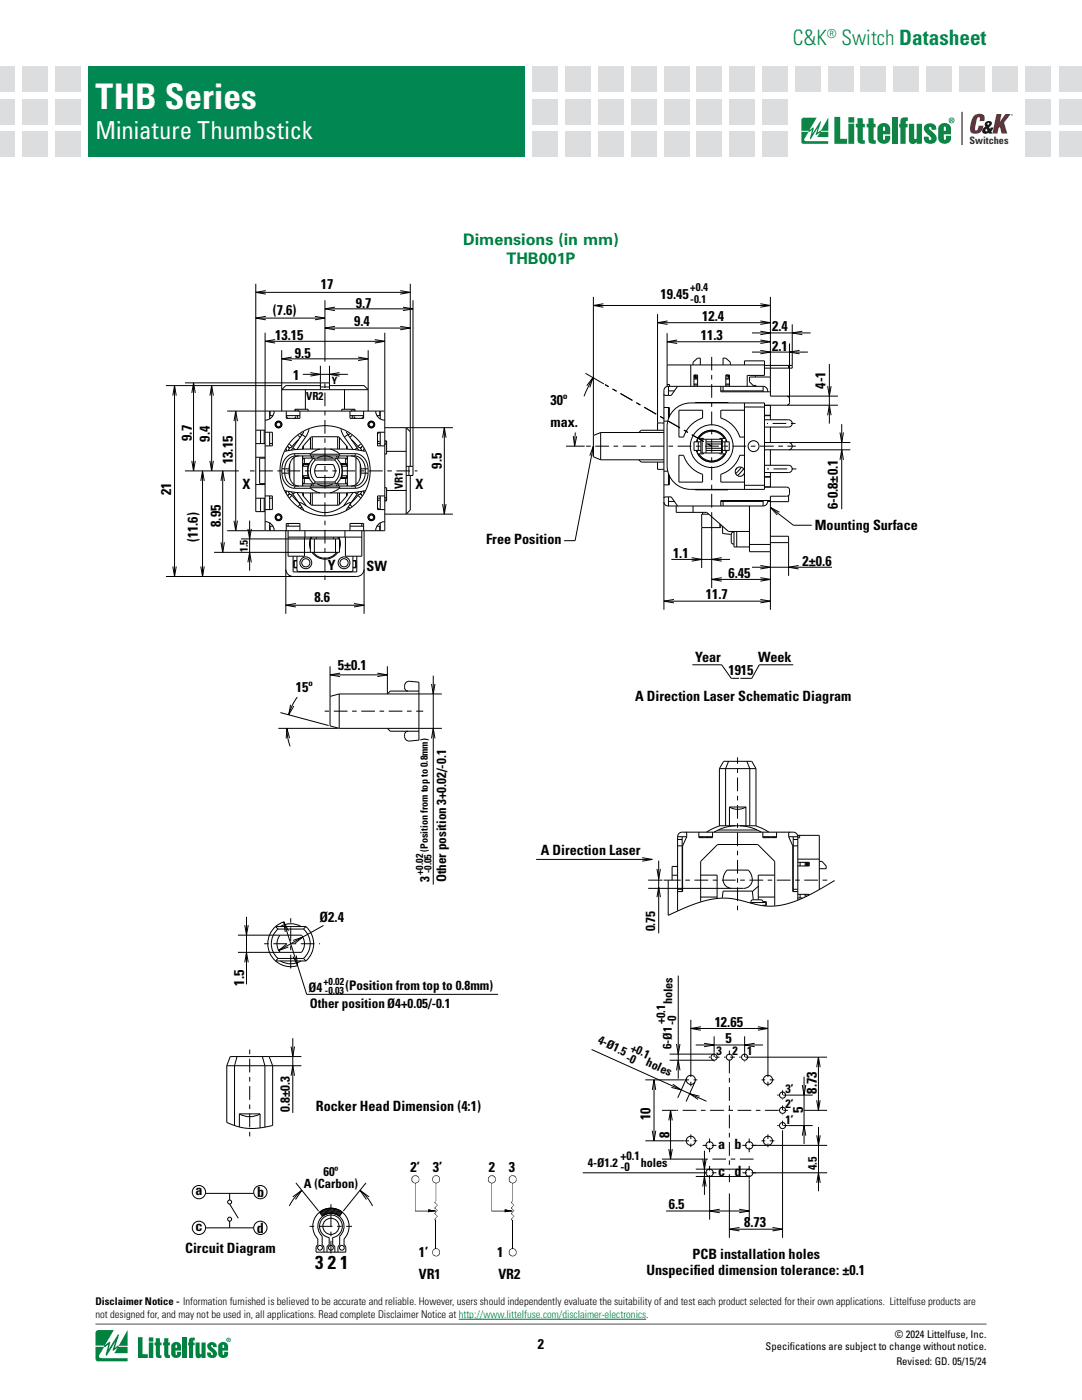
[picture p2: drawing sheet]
<svg xmlns="http://www.w3.org/2000/svg" width="216mm" height="279mm" viewBox="0 0 216 279" stroke-linecap="round" stroke-linejoin="round" font-family="sans-serif">
<defs><g id="words">
<text font-size="7.1" fill="#fff" x="19" y="21.8">THB Series</text>
<text font-size="4.9" fill="#fff" x="19" y="27.8">Miniature Thumbstick</text>
<text font-size="4.2" fill="#008752" x="158.2" y="8.9">C&amp;K Switch Datasheet</text>
<text font-size="3.7" x="62.9" y="253.3">3 2 1</text>
<g font-size="3.2" fill="#007e3a">
<text x="92.4" y="48.9">Dimensions (in mm)</text>
<text x="101.1" y="52.7">THB001P</text>
</g>
<g font-size="2.8">
<text x="64" y="57.6">17</text>
<text x="131.8" y="59.6">19.45</text>
<text x="54.5" y="62.8">(7.6)</text>
<text x="70.6" y="65.1">9.4</text>
<text x="71" y="61.5">9.7</text>
<text x="140.1" y="64.1">12.4</text>
<text x="54.9" y="67.8">13.15</text>
<text x="58.8" y="71.4">9.5</text>
<text x="139.8" y="67.9">11.3</text>
<text x="154.1" y="70">2.1</text>
<text x="154.1" y="66.1">2.4</text>
<text x="58.5" y="75.9">1</text>
<text x="164.7" y="77.6" transform="rotate(-90 164.7 77.6)">4-1</text>
<text x="109.8" y="80.9">30º</text>
<text x="38.3" y="88" transform="rotate(-90 38.3 88)">9.7</text>
<text x="41.9" y="88.1" transform="rotate(-90 41.9 88.1)">9.4</text>
<text x="109.8" y="85.2">max.</text>
<text x="46.5" y="92.6" transform="rotate(-90 46.5 92.6)">13.15</text>
<text x="88.2" y="93.6" transform="rotate(-90 88.2 93.6)">9.5</text>
<text x="34.1" y="98.9" transform="rotate(-90 34.1 98.9)">21</text>
<text x="48.4" y="97.5">X</text>
<text x="82.9" y="97.6">X</text>
<text x="167.2" y="101.6" transform="rotate(-90 167.2 101.6)">6-0.8±0.1</text>
<text x="44.1" y="105.1" transform="rotate(-90 44.1 105.1)">8.95</text>
<text x="162.6" y="105.8">Mounting Surface</text>
<text x="39.5" y="108.2" transform="rotate(-90 39.5 108.2)">(11.6)</text>
<text x="65.4" y="113.8">Y</text>
<text x="97" y="108.6">Free Position</text>
<text x="134.3" y="111.3">1.1</text>
<text x="160.1" y="112.9">2±0.6</text>
<text x="73.2" y="114.1">SW</text>
<text x="140.8" y="119.6">11.7</text>
<text x="145.4" y="115.3">6.45</text>
<text x="62.7" y="120.2">8.6</text>
<text x="67.4" y="133.8">5±0.1</text>
<text x="138.7" y="132.2">Year</text>
<text x="145.3" y="134.7">1915</text>
<text x="151.3" y="132.2">Week</text>
<text x="59" y="138.1">15º</text>
<text x="126.7" y="140">A Direction Laser Schematic Diagram</text>
<text x="107.9" y="170.6">A Direction Laser</text>
<text x="63.8" y="184">Ø2.4</text>
<text x="48.7" y="196.7" transform="rotate(-90 48.7 196.7)">1.5</text>
<text x="142.6" y="204.9">12.65</text>
<text x="144.8" y="208.2">5</text>
<text x="63" y="221.7">Rocker Head Dimension (4:1)</text>
<text x="163" y="218.3" transform="rotate(-90 163 218.3)">8.73</text>
<text x="129.8" y="223.6" transform="rotate(-90 129.8 223.6)">10</text>
<text x="133.6" y="227.1" transform="rotate(-90 133.6 227.1)">8</text>
<text x="160.3" y="222.2" transform="rotate(-90 160.3 222.2)">5</text>
<text x="81.9" y="233.8">2’</text>
<text x="86.4" y="233.8">3’</text>
<text x="97.5" y="233.8">2</text>
<text x="101.5" y="233.8">3</text>
<text x="143.3" y="229.3">a</text>
<text x="146.5" y="229.3">b</text>
<text x="39" y="238.6">a</text>
<text x="51.3" y="239">b</text>
<text x="143.3" y="234.8">c d</text>
<text x="39" y="245.8">c</text>
<text x="51.2" y="246">d</text>
<text x="133.4" y="241.2">6.5</text>
<text x="148.5" y="245">8.73</text>
<text x="37" y="250">Circuit Diagram</text>
<text x="83.6" y="250.9">1’</text>
<text x="99.2" y="250.9">1</text>
<text x="138.2" y="251.2">PCB installation holes</text>
<text x="83.6" y="255.3">VR1</text>
<text x="99.4" y="255.3">VR2</text>
<text x="129" y="254.4">Unspecif</text>
<text x="138.4" y="254.4">ied dimension tolerance: ±0.1</text>
<text x="107.3" y="269.2">2</text>
</g>
<g font-size="2.6">
<text x="85.7" y="176.1" transform="rotate(-90 85.7 176.1)">3</text>
<text x="89" y="176.1" transform="rotate(-90 89 176.1)">Other position3+0.02/-0.1</text>
<text x="130.8" y="185.9" transform="rotate(-90 130.8 185.9)">0.75</text>
<text x="61.6" y="197.9">Ø4</text>
<text x="68.9" y="197.5">(Position from top to 0.8mm)</text>
<text x="61.8" y="201.2">Other positionØ4+0.05/-0.1</text>
<text x="57.8" y="221.9" transform="rotate(-90 57.8 221.9)">0.8±0.3</text>
</g>
<text font-size="2.5" fill="#008752" x="165" y="7.5">®</text>
<g font-size="2.5">
<text x="60.6" y="237.2">A (Carbon)</text>
<text x="64.5" y="234.6">60º</text>
</g>
<g font-size="2.4">
<text x="134.1" y="200.4" transform="rotate(-89 134.1 200.4)">holes</text>
<text x="119.1" y="208.2" transform="rotate(25 119.1 208.2)">4-Ø1.5</text>
<text x="125.7" y="209.7" transform="rotate(25 125.7 209.7)">+0.1</text>
<text x="132.7" y="204.5" transform="rotate(-89 132.7 204.5)">+0.1</text>
<text x="134" y="209.4" transform="rotate(-89 134 209.4)">6-Ø1</text>
<text x="134.9" y="204.5" transform="rotate(-89 134.9 204.5)">-0</text>
<text x="124.7" y="211.7" transform="rotate(25 124.7 211.7)">-0</text>
<text x="128.7" y="212.6" transform="rotate(25 128.7 212.6)">holes</text>
<text x="143" y="210.6">3</text>
<text x="146.2" y="210.6">2</text>
<text x="149.1" y="210.6">1</text>
<text x="156.8" y="221.1">2’</text>
<text x="156.8" y="218.1">3’</text>
<text x="156.8" y="224.3">1’</text>
<text x="117.3" y="233">4-Ø1.2</text>
<text x="123.8" y="231.6">+0.1</text>
<text x="123.8" y="233.8">-0</text>
<text x="127.9" y="233">holes</text>
<text x="163" y="233.5" transform="rotate(-90 163 233.5)">4.5</text>
</g>
<g font-size="2.2">
<text x="137.7" y="58">+0.4</text>
<text x="137.7" y="60.5">-0.1</text>
<text x="61.1" y="79.8">VR2</text>
<text x="80.4" y="97.6" transform="rotate(-90 80.4 97.6)">VR1</text>
<text x="49.4" y="110.2" transform="rotate(-90 49.4 110.2)">1.5</text>
</g>
<g font-size="2.1">
<text x="19" y="260.5">Disclaimer Notice - Information furnished is believed to be accurate and reliable. However, users should independently evaluate the suitability of and test each product selected for their own applications. Littelfuse products are</text>
<text x="19.1" y="263.1">not designed for, and may not be used in, all applications. Read complete Disclaimer Notice at http://www.littelfuse.com/disclaimer-electronics.</text>
<text x="152.8" y="269.5">Specif</text>
<text x="157.6" y="269.5">ications are subject to change without notice.</text>
<text x="178.6" y="267">© 2024 Littelfuse, Inc.</text>
<text x="178.9" y="272.3">Revised: GD. 05/15/24</text>
</g>
<text font-size="2" fill="#292c2f" x="193.4" y="28.7">Switches</text>
<g font-size="2">
<text x="66.2" y="76.7">Y</text>
<text x="85.4" y="170" transform="rotate(-90 85.4 170)">(Position from top to 0.8mm)</text>
<text x="84.4" y="174.6" transform="rotate(-90 84.4 174.6)">+0.02</text>
<text x="86.1" y="174.3" transform="rotate(-90 86.1 174.3)">-0.05</text>
<text x="64.5" y="196.6">+0.02</text>
<text x="64.8" y="198.3">-0.03</text>
</g>
</g></defs>
<path d="M19 264.2h177.8" fill="none" stroke="#4d4d4f" stroke-width=".2"/>
<g fill="#00823f">
<path d="M19.2 265.6l.4-.2 3.1 .1-1.7 2.9 .8-.6 .2 .1-.3 1.4 1.9-3 .1 .3-.8 2.4 .8-.5 1.8-3.1v3.2h-1.8l-.1 .2h1.9v1.3l-2.7-.1 .7-1-.9 .6-.1-.2 .5-1.6-1.7 2.7h-.1l-.1-.2 .5-1.9-.8 .4-1.1 1.9a1.05 1.05 0 0 0 1.3 .4h4.5v.6h-6l-.3-.2-.1-.3v-2.4h1.6l.1-.2h-1.7v-2.5z"/>
<path d="M27.5 266.9h.9v3.4h1.1v.7h-2z"/>
<path d="M31.1 267.1h.8v.8h.3v.6h-.3v1.7v.2l.3 .1v.5a.81 .81 0 0 1-1.1-.4v-2.1h-.3v-.6h.3z"/>
<path d="M32.8 267.1h.8v.8h.3v.6h-.3v1.7v.2l.3 .1v.5a.81 .81 0 0 1-1.1-.4v-2.1h-.3v-.6h.3z"/>
<path d="M36.4 266.9h.8v4.1h-.8z"/>
<path d="M37.9 267.1l1-.2v.6a.3 .3 0 0 0-.3 .1 .3 .3 0 0 0-.1 .3h.3v.6h-.3v2.5h-.8v-2.5h-.2v-.6h.2z"/>
<path d="M39 267.9h.8v2.2l.2 .2 .2-.1v-2.3h.8v3.1h-.8v-.4a.61 .61 0 0 1-.7 .5 .61 .61 0 0 1-.5-.6z"/>
<path d="M41.5 268.2a.98 .98 0 0 1 1.1-.3 .98 .98 0 0 1 .6 .9l-.7 .1v-.4l-.3-.1-.1 .3 .5 .4a1.06 1.06 0 0 1 .3 1.8 .97 .97 0 0 1-1.1 .1 .97 .97 0 0 1-.4-1.1h.6l.1 .4 .3 .1a.69 .69 0 0 0-.5-.8l-.4-.5a.78 .78 0 0 1 0-.9z"/>
<path d="M29.7 266.9h.9v.8h-.9zM29.7 267.9h.9v3.1h-.9z"/>
<path d="M45.3 267.4a.35 .35 0 0 0 .7 0 .35 .35 0 0 0-.7 0zM45.2 267.4a.45 .45 0 0 1 .9 0 .45 .45 0 0 1-.9 0zM45.5 267.2l.2 .2zM45.4 267.2h.4v.4l-.2-.2-.2 .2z"/>
<path d="M44.4 268.4v.6h.3v-.5zM43.9 268a1.01 1.01 0 0 1 1.6 .6v.9h-1.1l.1 .9h.2v-.6h.8a1.02 1.02 0 0 1-.7 1.2 1.02 1.02 0 0 1-1.3-.8v-1.6z"/>
<path d="M35.1 268.4l-.1 .6h.3v-.5zM34.5 268a1.01 1.01 0 0 1 1.6 .6v.9h-1.1l.1 .9h.2v-.6h.8a1.02 1.02 0 0 1-.7 1.2 1.02 1.02 0 0 1-1.2-.8v-1.6z"/>
</g>
<path d="M17.6 13.2h87.2v18.1h-87.2z" fill="#008752"/>
<g fill="#dcddde">
<path d="M11.1 13.2h5v5h-5z"/>
<path d="M11.1 19.8h5v5h-5z"/>
<path d="M11.1 26.3h5v5h-5z"/>
<path d="M4.5 13.2h5v5h-5z"/>
<path d="M4.5 19.8h5v5h-5z"/>
<path d="M4.5 26.3h5v5h-5z"/>
<path d="M-.1 13.2h3.1v5h-3.1z"/>
<path d="M-.1 19.8h3.1v5h-3.1z"/>
<path d="M-.1 26.3h3.1v5h-3.1z"/>
<path d="M204.5 13.2h5.1v5h-5.1z"/>
<path d="M204.5 19.8h5.1v5h-5.1z"/>
<path d="M204.5 26.3h5.1v5h-5.1z"/>
<path d="M106.3 13.2h5v5h-5z"/>
<path d="M106.3 19.8h5v5h-5z"/>
<path d="M106.3 26.3h5v5h-5z"/>
<path d="M112.9 13.2h5v5h-5z"/>
<path d="M112.9 19.8h5v5h-5z"/>
<path d="M112.9 26.3h5v5h-5z"/>
<path d="M119.4 13.2h5v5h-5z"/>
<path d="M119.4 19.8h5v5h-5z"/>
<path d="M119.4 26.3h5v5h-5z"/>
<path d="M126 13.2h5v5h-5z"/>
<path d="M126 19.8h5v5h-5z"/>
<path d="M126 26.3h5v5h-5z"/>
<path d="M132.5 13.2h5v5h-5z"/>
<path d="M132.5 19.8h5v5h-5z"/>
<path d="M132.5 26.3h5v5h-5z"/>
<path d="M139.1 13.2h5v5h-5z"/>
<path d="M139.1 19.8h5v5h-5z"/>
<path d="M139.1 26.3h5v5h-5z"/>
<path d="M145.6 13.2h5v5h-5z"/>
<path d="M145.6 19.8h5v5h-5z"/>
<path d="M145.6 26.3h5v5h-5z"/>
<path d="M152.1 13.2h5.1v5h-5.1z"/>
<path d="M152.1 19.8h5.1v5h-5.1z"/>
<path d="M152.1 26.3h5.1v5h-5.1z"/>
<path d="M158.7 13.2h5v5h-5z"/>
<path d="M165.2 13.2h5v5h-5z"/>
<path d="M171.8 13.2h5v5h-5z"/>
<path d="M178.3 13.2h5v5h-5z"/>
<path d="M184.9 13.2h5v5h-5z"/>
<path d="M191.4 13.2h5v5h-5z"/>
<path d="M198 13.2h5v5h-5z"/>
<path d="M211.3 13.2h4.6v5h-4.6z"/>
<path d="M211.3 19.8h4.6v5h-4.6z"/>
<path d="M211.3 26.3h4.6v5h-4.6z"/>
</g>
<path d="M160.1 23.6l.3-.1h2.5l-1.4 2.5 .7-.6 .2 .1-.3 1.2 1.6-2.5 .1 .2-.7 2 .7-.3 1.5-2.6v2.6h-1.5l-.1 .2h1.6v1.1l-2.2-.1 .5-.8-.7 .4-.1-.1 .4-1.3-1.4 2.2-.1 .1-.1-.2 .4-1.7-.7 .4-.8 1.6v.2l.5 .1h4.3v.5h-5l-.3-.1-.1-.3v-2h1.4l.1-.2h-1.5v-2.1z" fill="#0f8444"/>
<path d="M192 22.3v6.7" fill="none" stroke="#000" stroke-width=".2"/>
<path d="M194.4 23.1l.2-.2a1.11 1.11 0 0 1 1.3-.2 1.11 1.11 0 0 1 .6 1.2l-.1 .3h-1l.1-.2a.33 .33 0 0 0-.1-.6 .33 .33 0 0 0-.5 .4l-.1 .5a2.02 2.02 0 0 0-.1 1.7l.3-.1 .3-.8h.9a1.54 1.54 0 0 1-.8 1.5 1.54 1.54 0 0 1-1.7-.3 4.3 4.3 0 0 1 .7-3.2z" fill="#ac2939"/>
<path d="M196.7 24.4a.65 .65 0 0 1 1.1 0 .65 .65 0 0 1-.5 1l.2 .3 .2-.3h.5l-.4 .8 .2 .5h-.7v-.2a.72 .72 0 0 1-1.2 0 .72 .72 0 0 1 .3-1.1l.2-.1-.1-.5zM196.7 25.8v.4l.4-.1-.3-.4zM197.1 24.6v.4l.2-.2a.17 .17 0 0 0 0-.3 .17 .17 0 0 0-.2 .1z" fill="#1a161c"/>
<g fill="#ac2939">
<path d="M198.8 22.8h1l-.3 1.5 1.1-1.5h1.1l-1.4 1.7 .7 2.2h-1.2l-.3-1.4-.3 .3-.2 1.1h-1z"/>
<path d="M201.8 22.8l.2 .2h-.2zM201.7 22.9a.2 .2 0 0 1 .4 0 .2 .2 0 0 1-.4 0zM201.8 22.9a.15 .15 0 0 0 .3 0 .15 .15 0 0 0-.3 0z"/>
</g>
<g fill="#0f8444">
<path d="M166.5 23.3h1.2v4.4h1.3v1h-2.5z"/>
<path d="M171.1 23.6h1v1.1h.4v.7h-.4v2.3l.1 .2 .4 .1v.7l-1.1-.1-.4-.5v-2.7h-.3v-.7h.3z"/>
<path d="M173.3 23.6h1v1.1h.4v.7h-.4v2.3l.1 .2 .3 .1v.7l-1-.1-.4-.5v-2.7h-.4v-.7h.4z"/>
<path d="M178 23.4h1v5.3h-1z"/>
<path d="M179.9 23.6l1.3-.2v.7a.39 .39 0 0 0-.4 .2 .39 .39 0 0 0-.1 .4h.4v.7h-.4v3.3h-1v-3.3h-.3v-.7h.3v-.9z"/>
<path d="M181.4 24.7h1v2.8l.2 .2 .3-.1v-2.9h1.1v4h-1.1v-.5a.79 .79 0 0 1-.9 .5 .79 .79 0 0 1-.6-.7z"/>
<path d="M184.6 25a1.26 1.26 0 0 1 1.4-.4 1.26 1.26 0 0 1 .8 1.3h-.9l-.1-.4-.3-.1-.1 .4 .5 .3a1.52 1.52 0 0 1 .7 2.3 1.35 1.35 0 0 1-1.5 .2 1.35 1.35 0 0 1-.8-1.3h1l.1 .6h.4a.72 .72 0 0 0-.5-.9l-.5-.5a1.09 1.09 0 0 1-.2-1.5z"/>
<path d="M169.3 24.7h1.2v4h-1.2zM169.3 23.4h1.2v1.1h-1.2z"/>
<path d="M189.6 23.7l.5 .1v.1l-.1 .2 .1 .2h-.1l-.2-.2v.2h-.2zM189.8 23.8v.2h.2zM189.3 24a.6 .6 0 0 1 1.2 0 .6 .6 0 0 1-1.2 0zM189.4 24a.45 .45 0 0 0 .9 0 .45 .45 0 0 0-.9 0z"/>
<path d="M187.5 25a1.32 1.32 0 0 1 1.3-.4 1.32 1.32 0 0 1 1 1v1.2h-1.5l.1 1.1h.3v-.8h1.1a1.31 1.31 0 0 1-1 1.6 1.31 1.31 0 0 1-1.6-1v-2.1zM188.4 25.3l-.1 .8h.4v-.6l-.2-.2z"/>
<path d="M175.3 25a1.32 1.32 0 0 1 1.4-.4 1.32 1.32 0 0 1 .9 1v1.2h-1.4l.1 1.1h.2l.1-.8h1a1.31 1.31 0 0 1-1 1.6 1.31 1.31 0 0 1-1.5-1v-2.1zM176.2 25.3v.8h.4v-.6l-.2-.2z"/>
</g>
<path d="M72.5 45.7h70.9v7.9h-70.9z" fill="#fff"/>
<g fill="none" stroke="#000" stroke-width=".2">
<path d="M51 56.6v45.5h1.9M51 58.3h30.9M53 58l-2 .3 2 .4M64.8 59.9v12.3M79.9 58l2 .3-2 .4M81.9 56.6v36.5M82.4 59.9v35h-1.4M118.4 59.2v32l1.5 .6M153.7 59.2v19.9h13.5M33.1 77h23.1M34.5 79l.3-2 .4 2M34.8 77v38.1"/>
<path d="M36.9 76.4h28.8M38.3 78.4l.3-2 .4 2M38.6 76.4v17.6M41.9 79l.3-2 .4 2M42.2 77v17M51 63.5h13.8M52.9 66.4v39.5M52.9 68.1h23.9M53 63.1l-2 .4 2 .3M54.9 67.8l-2 .3 2 .4M56.2 69.9v12.1M56.2 71.6h17.3"/>
<path d="M58.2 71.3l-2 .3 2 .4M60.4 74.7h9M60.9 77.8v3.9M61.9 74.4l2 .3-2 .4M62.8 63.1l2 .4-2 .3M63.9 77h-6.9l-.8 .8h17.3l-.9-.8h-6.9M63.9 73v4.8M63.9 77.2h1.8M64.8 65.5h17.1M64.8 61.6h17.6M65.7 73v4.8M66.8 61.3l-2 .3 2 .4"/>
<path d="M66.8 65.1l-2 .4 2 .3M67.7 74.4l-2 .3 2 .4M68.7 77.8v3.9M71.5 71.3l2 .3-2 .4M73.5 69.9v12.1M74.8 67.8l2 .3-2 .4M76.8 66.4v39.5h-31.5M79.9 65.1l2 .4-2 .3M80.4 61.3l2 .3-2 .4M116.8 74.5l3.7 2.1M117.1 77l1.2-1.6-.6 1.9M118.3 75.4l-1.8 3.7"/>
<path d="M118.4 61h35.3M120.4 60.6l-2 .4 2 .3M131.2 62.7v23.2M131.2 64.4h22.5M132.5 78.7l.2 .2h.7M133.1 66.5v10.6M133.1 76.7h.5v.4M133.1 72.8h19.4M133.1 68.2h20.6M133.2 64.1l-2 .3 2 .3M133.4 77.1v1.8M133.4 78h1.2"/>
<path d="M135.1 67.9l-2 .3 2 .3M135.2 77.1l-1.3 1.8h-.5M137.8 72.8v4.3M138.3 72.8v-.5l.9-.8h.5v1.3M138.5 76.8h.7M138.5 75.5h.7M138.5 75.3l.7 .1M138.5 75.1l.7 .1M138.5 77.1v-2.3h.7v2.3M138.5 76.6h.7M138.5 75.6h.7M138.6 74.8v.3"/>
<path d="M138.6 75.3v.2M138.7 75v.1M138.7 75.3v.2M138.7 75h.5M138.8 74.8l-.1 .2M143.8 78h8.5M143.8 77.1v1.1h9.9M144.3 72.8v-1.3h.5l.9 .8v.5M144.3 77.1v.9M144.8 76.8h.8M144.8 75.5h.8M144.8 75l.8 .2"/>
<path d="M144.8 77.1v-2.3h.8v2.3M144.8 76.6h.8M144.8 75.6h.8M144.9 74.8l.7 .2M145.4 74.8v.2M145.4 75.2v.3M148.5 72.8v-.8h4v2.9h-3.4v2.2M150.1 70.3h11.1M150.1 66.4h11.6M150.7 74.9v.3M150.7 76.9v.2M151.7 69.9l2 .4-2 .3"/>
<path d="M151.7 66.1l2 .3-2 .4M151.7 67.9l2 .3-2 .3M151.7 60.6l2 .4-2 .3M151.7 64.1l2 .3-2 .3M152.3 77.1a.93 .93 0 0 1 .9 1.1M152.3 77.1h-19a.82 .82 0 0 0-.8 .8v43.8M152.3 77.1v1.1M152.5 72.9h5.6M153.7 75.2h-4.2v1l.8 .7h.5v.2M157 79.1h.3l.2 .5M157.4 72.9v.6M157.5 68.6v11.7l-.2 .5-.3 .1"/>
<path d="M158.1 64.7v8.8h-5.6M159.5 69.9l-2 .4 2 .3M160.1 66.1l-2 .3 2 .4M165.1 77.1l.4 2 .3-2M165.5 72.6v11.9M36.9 94h10.7M38.3 92l.3 2 .4-2M40.1 96l.3-2 .4 2M40.4 94v21.1M41.9 92l.3 2 .4-2M44.1 96l.3-2 .4 2M44.4 94v16.2"/>
<path d="M45.3 82h31.5M46.7 84l.3-2 .4 2M47 82v23.9M51 96.7h1.9M51 91.3h1.9M51 88.5h1.9M51 99.4h1.9M51 85.9h1.9M52 85.9v2.6M52 99.4v2.7M52.7 85.9v2.6M52.7 99.4v2.7"/>
<path d="M52.9 86.3h1.5v2.7h-1.5M52.9 99h1.5v2.7h-1.5M52.9 91.4h-1.1v5.1h1.1M53.8 99.4h.6M53.8 82v1.6M53.8 86.3v2.7M53.8 99v2.7M53.8 88.5h.6M53.8 82.9h.7M53.9 82v.9M54.7 82a1.82 1.82 0 0 1-1.8 1.9M56.3 93.6v.8"/>
<path d="M56.3 94.4l.2 1.1 .5 1 .8 .7 1 .2M56.3 93.6h.5M56.8 94.4h-.5M56.8 93.6v.8M56.8 94.4h.9M56.8 94.4l.2 1 .5 .8 .7 .6 .8 .2M56.8 93.6h.9M57.1 82.9h2.7M57.1 82v1.5h2.7v-1.5M57.1 89.5v.5M57.1 98v.5M57.2 82.9a.41 .41 0 0 0 .4 .6"/>
<path d="M57.4 89.1l.4 .4M57.5 98l.3 .7 .5 .2M57.5 83.5h.1M57.7 94.4l.1 1 .5 .9 .6 .5 .7 .2M57.7 93.6v.8M57.7 88.6l.6 .5M57.8 98.5l-.4 .4M57.8 92.6v2.8M58.2 98.2l.2 .4M58.3 89.1l-.5 .2-.3 .6M58.3 98.9l1.2 1.3M58.3 98.9l-.6 .5"/>
<path d="M58.4 89.4l-.2 .4M58.4 89.4l.5 .3M58.4 98.6l2.2 3.2M58.6 91.3h.1M58.6 96.7h.1M58.7 96.7h.1M58.7 91.3v5.4M58.7 91.3h.1M58.8 90.5l.2 .5M58.8 90.5l-1 .3-.8 .6-.5 1-.2 1.2M58.8 90.5h3.2M58.8 97.4h3.2"/>
<path d="M58.8 82v-.3h2.7v.3M58.9 98.3l-.5 .3M59 97h11.7M59 91l-.8 .2-.7 .5-.5 .9-.2 1M59 97l-.2 .4M59 91h11.7M59 82.9a.41 .41 0 0 1-.3 .6M59 81.7v.3M59.3 98.3l1.8 2.7M59.4 81.7v.2l.3 .1M59.4 82.9v.6M59.5 86.9l.4 .4"/>
<path d="M59.5 87.8l-1.2 1.3M59.6 91l-.7 .2-.6 .5-.5 .9-.1 1M60 86.6l.2 .2M60.3 86.7l-1.9 2.7M60.3 86.7l.7 .5M60.4 96.6v.4M60.4 96.2l.1 .3 .2 .1M60.4 95.3l.2 .2h1.2M60.4 98.4l.1 .6M60.4 91v6M60.4 95.1l.3 .3M60.4 95.1h.1"/>
<path d="M60.4 91v.4M60.5 94.9h.9M60.5 94.9l-.1 .2M60.5 93.1h.9M60.5 94.9l.1 .3 .2 .1M60.5 86.2l.1 .1M60.5 89l-.1 .6M60.5 89v.6M60.5 98.4v.6M60.5 99l1.5 1.7M60.6 86.2l-.3 .5M60.7 92.6l-.3 .2 .1 .3"/>
<path d="M60.7 91.4l-.3 .4M60.7 92.6l.1 .1M60.7 91.4v1.2M60.7 95.4v1.2M60.7 96.6h1.7M60.7 91.4h1.7M60.8 95.3l-.1 .1M60.8 92.7l-.2 .1-.1 .3M60.8 92.7h.9M61 87.2l-1.7 2.5M61.4 94.9l.3 .4h-.9M61.4 93.1v1.8"/>
<path d="M61.7 92.7l-.3 .4M61.7 85.7l-.7 1.5M61.8 92.5h-1.2l-.2 .2M61.9 97.3l.1 .1M61.9 90.6h5.9M61.9 90.6l.1 .4M61.9 97.3h5.9M62 87.3l-1.5 1.7M62 87.3v2.3M62 98.4v2.3M62 97l-.1 .3M62 97.4l.7 .5 1.1 .5"/>
<path d="M62 90.5l-.1 .1M62.1 96.6l.1 .4M62.2 91l-.1 .4M62.3 87.2l-.3 .1M62.3 87.2v2.4M62.3 98.4v2.4M62.3 87.2h5.1M62.4 96.6l.2 .4M62.4 91.4v.1M62.4 96.4v.2M62.6 91l-.2 .4M62.6 91.4a3.4 3.4 0 0 0 0 5.2"/>
<path d="M62.6 91.4l.3 .4M62.6 96.6h4.5M62.6 91.4h4.5M62.9 96.2l-.3 .4M62.9 91.8a2.91 2.91 0 0 0 0 4.4M62.9 91.8h3.9M62.9 96.2h3.9M63.2 92.7h3.3a2.06 2.06 0 0 1 0 2.6h-3.3a2.06 2.06 0 0 1 0-2.6zM63.3 96.6a3 3 0 0 0 3.1 0M63.3 91.4a3 3 0 0 1 3.1 0M63.8 89.6l-.8 .3-1 .6M65.9 89.6l1.1 .5 .7 .4"/>
<path d="M66.8 91.8a2.91 2.91 0 0 1 0 4.4M66.8 96.2l.3 .4M67.1 91.4a3.4 3.4 0 0 1 0 5.2M67.1 91.4l-.3 .4M67.1 91l.2 .4M67.3 91.4v.1M67.3 96.4v.2M67.3 96.6h1.7M67.3 91.4h1.7M67.3 96.6l-.2 .4M67.4 87.2l.3 .1M67.4 87.2v2.4"/>
<path d="M67.4 98.4v2.4M67.5 91l.1 .4M67.6 96.6l-.1 .4M67.7 97.4l-1 .7-.8 .3M67.7 90.5h3.2M67.7 90.5l.1 .1M67.7 97.4h3.2M67.7 97l.1 .3M67.7 87.3l1.5 1.7M67.7 87.3v2.3M67.7 98.4v2.3M67.8 97.3l-.1 .1"/>
<path d="M67.8 90.6l-.1 .4M67.9 92.5h1.1l.3 .2M68 92.7h.9M68 85.7l.7 1.5M68 92.7l.3 .4M68.2 82v-.3h2.6v.3M68.3 94.9h.9M68.3 93.1v1.8M68.3 93.1h.9M68.3 94.9l-.3 .4h.9M68.7 87.2l1.7 2.5M68.9 95.3l.1 .1"/>
<path d="M68.9 92.7l.2 .1 .1 .3M69 91.4l.3 .4M69 91.4v1.2M69 95.4v1.2M69 92.6l-.1 .1M69 92.6l.3 .2-.1 .3M69.1 86.2l.3 .5M69.2 89v.6M69.2 98.4v.6M69.2 99l-1.5 1.7M69.2 89l.1 .6M69.2 86.2l-.1 .1"/>
<path d="M69.2 94.9l-.1 .3-.2 .1M69.2 94.9l.1 .3-.3 .2M69.3 91v.4M69.3 96.6v.4M69.3 95.3l-.3 .2h-1.1M69.3 98.4l-.1 .6M69.3 91v6M69.3 96.2l-.3 .4M69.4 86.7l-.7 .5M69.4 86.7l1.9 2.7M69.7 86.6l-.2 .2M69.8 82.9h2.8"/>
<path d="M69.8 82v1.5h2.8v-1.5M70.1 91l.7 .2 .6 .5 .5 .9 .1 1M70.2 87.8l1.2 1.3M70.2 86.9l-.4 .4M70.3 81.7l-.1 .2-.2 .1M70.3 82.9v.6M70.4 98.3l-1.8 2.7M70.6 82.9a.41 .41 0 0 0 .4 .6M70.6 81.7v.3M70.7 97l.2 .4M70.7 91l.8 .2 .7 .5 .5 .9 .2 1M70.7 98.3l.6 .3"/>
<path d="M70.9 90.5l.9 .3 .8 .6 .6 .9 .2 1.3M70.9 90.5l-.2 .5M71 91.3h.1M71 91.3v5.4M71 96.7h.1M71.3 89.4l-.6 .3M71.3 98.6l-2.2 3.2M71.3 89.4l.2 .4M71.4 98.9l.5 .5M71.4 98.9l-1.2 1.3M71.4 89.1l.4 .2 .4 .6M71.5 98.2l-.2 .4"/>
<path d="M71.9 92.6v2.8M71.9 98.5l.4 .4M71.9 88.6l-.5 .5M72 94.4l-.1 1-.5 .9-.6 .5-.7 .2M72 93.6v.8M72 94.4h.9M72 93.6h.9M72.2 83.5h.1M72.2 98l-.4 .7-.4 .2M72.3 89.1l-.4 .4M72.5 82.9a.41 .41 0 0 1-.4 .6M72.6 89.5v.5"/>
<path d="M72.6 98v.5M72.9 90.1l-2.4-.4-1.6-.1h-8.1l-1.6 .1-2.4 .4M72.9 97.9l-2.4 .4-1.6 .1h-8.1l-1.6-.1-2.4-.4M72.9 93.6v.8M72.9 94.4h.5M72.9 94.4l-.2 1-.5 .8-.7 .6-.8 .2M73.4 93.6v.8M73.4 93.6h-.5M73.4 94.4l-.2 1.2-.5 1-.8 .6-1 .2M75 82a1.82 1.82 0 0 0 1.8 1.9M75.2 82.9h.7M75.3 99.4h.6"/>
<path d="M75.3 86.6h.1M75.3 87.8a.41 .41 0 0 0 .6 .4M75.3 88.5h.6M75.8 82v.9M75.9 99.8a.41 .41 0 0 0-.6 .4M75.9 86.4a.41 .41 0 0 0-.6 .3M75.9 82v1.6M75.9 86.3v2.7M75.9 99v2.7M76.8 99.8h.3M76.8 88.2h.3M76.8 99.2l.1 .2h.2"/>
<path d="M76.8 86.3h-1.5v2.7h1.5M76.8 99h-1.5v2.7h1.5M76.8 88h.3v2.6h-.3M76.8 97.3h.3v2.7h-.3M76.8 85.4h13.6M77.1 88.5l-.2 .1-.1 .2M77.1 97.9h3.9M77.1 90.1h3.9M81 93.1h1.4M81.6 93.1v1.8M81.9 86.2l-.9-.8v17.2l.9-.8v-6.9M88.3 87.4l.4-2 .3 2"/>
<path d="M88.7 85.4v17.2M112.9 89h3.8M114.4 87l.3 2 .4-1.9M114.8 86.3l-.1 2.7M117.7 90.9l.7-1.9v2.1M118.4 89l-3.6 18.9h-2.2M119.9 91.8h12.6M119.9 86.3h12.6M119.9 86.3l-1.5 .6M119.9 86.3v5.5M127.5 91.8l.4 .4h4.6M131.2 92.2v1.5l1.3-.1"/>
<path d="M131.2 84.4l1.3 .1M132.5 81.3h1.1v1.9M132.5 94h.8M132.5 84h.8M132.5 85.9h-4.6l-.4 .4M133.4 81.3v2.3M133.4 94.5v2.3M133.4 99.2v1.8M133.4 99.2h.5l1.3 1.8M133.4 96.5h.2M133.4 81.6h.2M133.4 99.2h-.7l-.2 .2"/>
<path d="M133.6 94.9v1.9h-1.1M134.8 81.5a4.7 4.7 0 0 1 3-1.1h14.7v17.3h-14.7a4.7 4.7 0 0 1-4.7-4.8v-7.8a4.7 4.7 0 0 1 1.7-3.6zM135.5 81.9h4.7v1.5a5.9 5.9 0 0 0-3.8 3.8h-.9zM135.5 90.9h.9a5.9 5.9 0 0 0 3.8 3.8v1.5h-4.7zM138.7 80.4h6.6M138.7 97.7h6.6M138.9 88.2a3.2 3.2 0 0 1 3.1-2.3 3.2 3.2 0 0 1 3.1 2.3M138.9 89.9a3.2 3.2 0 0 0 3.1 2.3M139.1 87.7l.1 .5M139.2 89.9l-.1 .4M139.2 80.3v.1M139.2 97.7v.1"/>
<path d="M139.3 88.2v1.7M139.5 90.6a2.96 2.96 0 0 0 5 0M139.5 87.5a2.96 2.96 0 0 1 5 0M139.9 88.2h-1.4v1.7h1.4M140.1 87.7v2.7M140.4 90.4v.2h-1.1a3.1 3.1 0 0 0 2.7 1.6M140.9 89.5h3.1M140.9 88.6h3.1M140.9 88.2h3.1M140.9 87.7v2.7M140.9 89.9h3.1M143.6 87.7v-.2h1.1a3.1 3.1 0 0 0-5.4 0h1.1v.2"/>
<path d="M144 87.7v2.7h-.4M144.1 87.7h-4.2v2.7h3.7v.2h1.1a3.1 3.1 0 0 1-2.7 1.6M144.1 88.2h1.4v1.7h-1.4M144.1 87.7v2.7h-.1M144.7 88.2v1.7M144.8 80.3v.1M144.8 97.7v.1M144.8 89.9l.1 .4M144.9 87.7l-.1 .5M145.1 89.9a3.2 3.2 0 0 1-3.1 2.3M147.1 93.4l-.3 .3M147.9 93.2l-1.1 1.3"/>
<path d="M148.4 93.6l-1.3 1.3M148.5 81.9h-4.7v1.5a5.9 5.9 0 0 1 3.8 3.8h.9M148.5 90.9h-.9a5.9 5.9 0 0 1-3.8 3.8v1.5h4.7M148.5 80.4v17.3M148.5 96.9h4M148.6 93.9a.94 .94 0 0 0-1.5-.5 .94 .94 0 0 0 0 1.5 .94 .94 0 0 0 1.5-.6M148.6 81.2h3.9M152.3 99.9v1.1M152.5 92.9h4.9a.73 .73 0 0 1 .7 .7 .73 .73 0 0 1-.7 .7h-4.9M152.5 83.8h4.9a.73 .73 0 0 1 .7 .7 .73 .73 0 0 1-.7 .7h-4.9M152.5 88.3h17.2M152.5 97.2l4.8 .1a1.23 1.23 0 0 1 0 1.7h-3.6v22.7"/>
<path d="M152.5 95.1h1.2M152.5 89.8h17.2M152.5 80.9h14.7M152.5 97.2h1.2M152.5 95.2h1.2M152.5 83h1.2M152.5 82.9h1.2M152.5 80.9h1.2M153.2 99.9v.2M153.7 99.9h-9.9v1.1M153.7 80.9v2.9M153.7 85.2v3.1"/>
<path d="M153.7 89.8v3.1M153.7 94.3v2.9M157.4 98.9v1.2h-3.7M157.4 88.3a.73 .73 0 0 1 .7 .7 .73 .73 0 0 1-.7 .8M165.1 82.9l.4-2 .3 2M167.6 91.8l.4-2 .3 2M167.6 86.3l.4 2 .3-2M168 84.7v16.9M34.5 113.1l.3 2 .4-2M40.1 113.1l.3 2 .4-2M44.1 108.2l.3 2 .4-2M46.7 103.9l.3 2 .4-2"/>
<path d="M48.1 107.6h19.6v2.6h-25M49.5 112.2l.3-2 .4 2M49.5 105.6l.3 2 .4-2M49.8 103.9v10M52.9 104.1a1.82 1.82 0 0 1 1.8 1.8M53.8 104.3v1.6M53.8 105h.7M53.9 105v.9M57 113.6a1.45 1.45 0 0 0 1.5 1.4M57 105.9v16.6M57.1 105.9v-1.4h2.7v1.4M57.1 105h2.7"/>
<path d="M57.5 107.2h14.7M57.5 104.5v.5M57.5 105.9v5.1h3.3v-3.8M59.3 111.9h-.7v1.4h.7M59.3 111v2.7l.3 .4 10.6-.1 .2-.3v-2.7M59.3 112h-.6v1.2h.6M59.9 100.7l-.4 .4M59.9 100.7l-.1-.4 1.3 .7M60.2 101.2l-.2 .2M60.8 105.9v1.3M61.9 107.6v2.6M62 100.7l.3 .1"/>
<path d="M62 107.2a3.1 3.1 0 0 0-.1 2.4M62.2 107.2l-.1 .4M62.3 110.2a3.1 3.1 0 0 0 5.1 0M62.3 100.8h5.1M62.5 110.2a2.91 2.91 0 0 0 4.7 0M62.7 107.6v2.6M63.1 107.2v.4M66.6 107.2v.4M66.9 107.6v2.6M67.4 107.2l.2 .4M67.6 107.2a3.1 3.1 0 0 1 .1 2.4M67.7 100.7l-.3 .1"/>
<path d="M68.8 105.9v1.3M69.5 101.2l.2 .2M69.8 100.7l.1-.4-3 1.6-1.9 .4-1.8-.3-2.1-1M69.8 100.7l.4 .4M69.8 105.9v-1.4h2.8v1.4M69.8 105h2.8M70.4 112h.6v1.2h-.6M70.4 111.9h.7v1.4h-.7M71.2 111v3.1h-12.7v-3.1M72.2 105.9v5.1h-3.3v-3.8M72.2 104.5v.5M72.6 113.6a1.45 1.45 0 0 1-1.4 1.4l-38.1 .1"/>
<path d="M72.6 105.9v16.6M75.2 105h.7M75.3 101.2a.41 .41 0 0 0 .6 .4M75.3 101.3h.1M75.8 105v.9M75.9 104.3v1.6M76.8 104.1a1.82 1.82 0 0 0-1.8 1.8M76.8 102.6h13.6M88.3 100.6l.4 2 .3-2M132.5 100.2a.82 .82 0 0 0 .8 .8h19M132.5 120h21.2M133.4 100.1h1.2"/>
<path d="M134 111.6h11.7M134.5 119.6l-2 .4 2 .3M134.9 101v1.3h6.1l4.4 3.8h4.1M138 111.3l2 .3-2 .4M138.3 101v1.3M140.2 102.3v.3M141.4 102.6h-1.4v10.8M142 103.1v2.2M142 106.2v11.2M142 115.6h11.7M143.6 104.6v.7M143.8 100.1h8.5"/>
<path d="M143.8 104.7v.6h-3.8M144 111.3l-2 .3 2 .4M144 115.3l-2 .3 2 .4M144.2 105v1.5l1.7 .2M144.3 100.1v.9M146.5 106.1v3.1h3M146.5 106.2a.41 .41 0 0 0-.6 .4v1.6a.41 .41 0 0 0 .6 .4M147 106.1v3.1M149.5 108.7h4.2M149.5 101v9.1h4.2M150.1 113.2h15.9M151.7 119.6l2 .4-2 .3"/>
<path d="M151.7 115.3l2 .3-2 .4M151.7 112.9l2 .3-2 .3M153.2 100.1h.5M153.2 100.1a.91 .91 0 0 1-.9 .9M153.7 107h3.7v7.9M153.7 108.3h3.7M153.7 101.3l4.6 3.5h3.7M155.5 102.2l-1.8-.9 1.4 1.5M159.4 112.9l-2 .3 2 .3M57 120.8h15.6M59 120.4l-2 .4 2 .3M59.3 139.1l-1 1.7-.7 1.9"/>
<path d="M65.9 133v11.9l1.8 .5M65.9 134.7h11.4M67.7 138.5h20.5M67.7 138.5v6.9M67.7 138.5l-1.8 .5M67.9 134.3l-2 .4 2 .3M70.6 120.4l2 .4-2 .3M75.3 134.3l2 .4-2 .3M77.3 133v5.5l.6-.6h5.7M81.4 137.9a1.01 1.01 0 0 1-.7-1.1 1.01 1.01 0 0 1 1-.8l1.9 .1v11.6l-1.9 .2a1 1 0 0 1-1-.8 1 1 0 0 1 .7-1.2M86.1 136.5l.3 2 .4-2M86.4 134.8v41.7"/>
<path d="M138.2 132.7h5.8l1.9 2.7h1.6M158.3 132.7h-6.8l-1.5 2.7h-2.3M55.5 145.4h11.9M55.9 142.2l9.7 2.6M57.3 145.4l.1 1.8 .5 1.7M57.8 147.3l-.5-1.9-.2 2M58 140.7l-.4 2 1-1.8M67.7 145.4h20.5M77.3 145.4l.6 .5h5.7M86.1 147.4l.3-2 .4 2M143.5 153.4l.9-1.5h5.6l.8 1.5M143.5 153.4v11.4"/>
<path d="M143.5 153.4h7.3M145.4 151.9l-.6 1.5v11.4M149 151.9l.6 1.5v11.4M150.8 153.4v11.4M107 171.5h23.1M128.1 171.2l2 .3-2 .4M129.3 175.7h2.9M131.1 179l.3-2 .4 2M131.1 173.4l.3 2 .4-2M131.4 171.8v14.5M134.1 174.7h1.1M135.2 167a.91 .91 0 0 1 .9-.9h22.2a.91 .91 0 0 1 .9 .9h-1.8l.8 1.8v9.1h1"/>
<path d="M135.2 167.5h.9M135.2 167h1.8l-.8 1.8v9.1h-1M135.2 177.5h.9M135.2 175.7h-1.9v6.9M135.2 167v14.8M135.2 168.8h.9M135.2 172.9h-1.1v2.8M136.1 167v10.9M136.8 166.1l.2 .1v.8M139.4 167h2.8M139.4 166.1v1.1h2.8v-1.1M139.7 167v.2"/>
<path d="M139.8 179.9v-8l3.4-3.4h8l3.4 3.4v8.8M139.8 179h3.3M139.8 174.6h3.3v4.6M140.2 167l-.3 .2M141.2 167l-.2 .2M141.9 167l-.2 .2M143.3 165.6h7.8M143.3 165.6l-.8 .5M144.1 179.2l.2-1.4h5.8l.2 1.8M145.6 161.1h3.2M145.6 161.1l.8 .3 .8 .1 .8-.1 .8-.3M145.6 161.1v3.7"/>
<path d="M146 177.3a1.94 1.94 0 0 1-1.7-1.3 1.94 1.94 0 0 1 .5-2l.3-.4h4.2a2.03 2.03 0 0 1 .8 2.2 2.03 2.03 0 0 1-1.7 1.5M146.7 164.8l-1.8 .3-1.6 .5M147.7 164.8l1.8 .3 1.6 .5M148.4 177.3h-19.1M148.8 161.1v3.7M151.1 165.6l.8 .5M151.3 176.9l-1.2 1M151.3 179h3.3M152.2 167h2.8M152.2 179.9l-.3-.3h-1.7a.41 .41 0 0 0-.4 .5M152.2 179.9h.7v.9M152.2 166.1v1.1h2.8v-1.1"/>
<path d="M152.2 179.9v.2M152.5 167l.2 .2M153.2 167l.2 .2M153.4 166.1l-2.7-1.3h-7.1l-2.6 1.3M154.2 167l.2 .2M154.6 174.6h-3.3v5M154.7 167v.2M157.6 166.1l-.2 .1v.8M158.3 167.5h.9M158.3 177.5h.9M158.3 168.8h.9M158.3 167v10.9"/>
<path d="M159.2 179.2h.9M159.2 178.5h2.3M159.2 171.5h4.3M159.2 172.1h2.3v.7h-2.3M159.6 166.7v.5h-.4M159.6 172.1v.7M159.6 178.5v.7M160.7 172.1v.7M160.7 178.5v.5M160.8 172.4h.2M160.8 172.2h.2M160.8 172.1v.7"/>
<path d="M160.8 178.5v.4M161 172.1l-.1 .7M161.2 172.4h.1M161.2 172.2h.3M161.2 172.1l-.1 .7M161.3 172.4v.4M161.3 172.4h.2M161.3 178.5l-.1 .2M163.5 171.9h.5l.8 .9v.6h-1.3M163.5 177.5v-10.8h-4.3v12.9M166.5 175.7a32.5 32.5 0 0 1-10.2 4.9 13.6 13.6 0 0 1-7.7-.7 14.7 14.7 0 0 0-10.4 .7l-4.9 2.1M47.5 186.6h12.7a2.75 2.75 0 0 1 0 3.5h-12.7"/>
<path d="M48.8 192.1l.4-2 .3 2M48.8 184.6l.4 2 .3-2M49.2 183v13.5M55 184.9l.5 .5M55 184.9a4.6 4.6 0 0 0 0 6.9M55 191.8a4.6 4.6 0 0 0 4.4 .9M55 191.8h6M55 184.9h6M55.5 185.4a3.9 3.9 0 0 0 0 5.9M55.5 191.3h5.1M55.5 185.4h5.1M55.5 191.3l-.5 .5"/>
<path d="M55.9 186.6a2.75 2.75 0 0 0 0 3.5M56 184.9a4 4 0 0 1 4.1 0M56 191.8a4 4 0 0 0 4.1 0M56.6 184l4.6 14.4h38.2M56.7 184l-1.7 .9M57.2 188.4l-1.6 1.3 1.9-.7M57.6 185.8l-1-1.8 .3 2M58.5 187.7l1.9-.7-1.6 1.3M59.1 190.7l.3 2-.9-1.8M60.6 185.4a3.9 3.9 0 0 1 0 5.9M60.6 191.3l.4 .5M61 184.9a4.6 4.6 0 0 1 0 6.9"/>
<path d="M61 184.9l-.4 .5M64.5 184.7l-8.9 5M135.3 194.7v20.6M149.7 180.1h3.1v.6M152.1 180.7h.7M45.3 212.7h14.8M47.3 210.9l-.5 1.8v11.9M52.4 210.9l.5 1.8v12.2M53.7 210.9l.7 1.8v11.9a12 12 0 0 1-9.1-.6v-11.3M58.1 214.7l.3-2 .4 2M58.1 208.9l.3 2 .4-2M58.4 207.2v14.9"/>
<path d="M60.1 210.9h-14.2l-.6 1.8M118 209.5l23 10.3M128.8 215.5h7.7M130.2 217.5l.3-2 .3 2M130.5 215.5v12.2M133.6 211.6h8.9M133.6 210.4h8.9M134.3 216.4l1.6 1.1-1.9-.5M135 213.6l.3-2 .4 2M135 208.4l.3 2 .4-2M137 215.2l-1.8 3.9M137.8 203.5v11.1"/>
<path d="M137.8 205.3h15.4M138.7 215.9l-1.8 3.9M138.8 208.5h13.5M139.6 218.8l-2-.5 1.7 1.1M139.9 204.9l-2.1 .4 2.1 .3M140.5 208.2l2 .3-2 .4M142.5 206.8v3.2M148.6 206.8v3.2M149.7 211h15.3M150.6 208.2l-2 .3 2 .4M151.2 204.9l2 .4-2 .3M153.2 203.5v11.1"/>
<path d="M157.3 218.6h4.9M160.1 216.5l.3 2.1 .4-2.1M160.4 214.9v13.4M163 213l.3-2 .4 2M163 219.6l.3 2 .4-2M163.3 211v10.6M41 238.2h9.6M45.8 238.2v1.3M47.8 222.3h4.1M47.8 222.3a4 4 0 0 0 4.1 0M47.8 222.3v2.6M51.9 222.3v2.8"/>
<path d="M58.4 238.9l1.8-1.3-1.2 1.8M59 236.1l4.6 5.6M60.2 237.6l-1.2 1.2-1.3 1.9M71.8 237.6l1.6 1.6 .9 1.5M73 236.1l-4.5 5.6M73.6 238.9l-1.8-1.3 1.3 1.8M87 236.1v3.7M102.3 236.1v3.7M116.3 234.1h24.3M128.8 227.7h7.7M130.2 225.7l.3 2 .3-2M132.1 221.6h2.9"/>
<path d="M132.1 231.3h8.2M133.5 223.6l.3-2 .3 2M133.5 229.3l.3 2 .3-2M133.8 221.6v9.7M138.8 234.8h10.7M138.8 233.3h10.7M140.2 236.8l.4-2 .3 2M140.2 231.3l.4 2 .3-2M140.6 229.7v8.8M141.6 235.5v7.9M145.5 234.3v1.6M145.5 238.2v8.8"/>
<path d="M149.5 235.5v7.9M150.3 234.1h14.7M150.3 228.6h14.7M156.2 225.6v21.4M157.3 224.6h4.9M160.1 226.6l.3-2 .4 2M160.5 221.6h4.5M163 236.1l.3-2 .4 2M163 226.6l.3 2 .4-2M163.3 224.9v12.8M41 245h9.6M45.8 243.7v1.3"/>
<path d="M45.8 240.3l1.7 2.8M63.5 242.2a3.6 3.6 0 0 1 5.1 0 3.6 3.6 0 0 1 .1 5v1.3l.3 .3v1.1h-5.9v-1.1l.3-.3v-1.3a3.6 3.6 0 0 1 .1-5zM63.8 241.9a3.6 3.6 0 0 1 4.5 0l-.6 .8a2.62 2.62 0 0 0-3.3 0zM63.8 241.9h.1M64.4 241.5l-.5 .6M64.6 249.9v-1.1l-.3-.3v-1.8a2.62 2.62 0 0 1-.2-3.8 2.62 2.62 0 0 1 3.8 0 2.62 2.62 0 0 1-.1 3.8v1.8l-.3 .3-.1 1.1M64.9 241.3l-.9 .9M65.2 241.2l-1.1 1.1M65.2 249.9l.1-1.1 .4-.4v-1.4a2.27 2.27 0 0 1-1.6-3.5 2.27 2.27 0 0 1 3.8 0 2.27 2.27 0 0 1-1.5 3.5v1.4l.4 .4v1.1M65.5 241.2l-1.3 1.3M65.8 241.1l-1.5 1.5M66 241.1l-1.4 1.5"/>
<path d="M66.3 241.1l-1.2 1.2M66.5 241.1l-1.1 1.1M66.7 241.2l-1 .9M66.9 241.2l-.9 .9M67.1 241.3l-.9 .8M67.3 241.3l-.9 .9M67.4 241.4l-.8 .8M67.6 241.5l-.8 .8M67.8 241.6l-.8 .7M67.9 241.7l-.7 .7M68 242.3l-.4 .4M68.1 241.7l-.8 .8"/>
<path d="M68.2 241.8l-.7 .8M87 243.5v5.7M102.3 243.5v5.7M132.9 241.7h16.6M143.6 241.3l-2 .4 2 .3M145.5 245.3h10.7M147.5 241.3l2 .4-2 .3M147.6 245l-2.1 .3 2.1 .4M154.1 245l2.1 .3-2.1 .4"/>
<circle cx="55.6" cy="84.7" r=".45"/>
<circle cx="55.6" cy="84.7" r=".64"/>
<circle cx="55.6" cy="84.7" r=".68"/>
<circle cx="64.9" cy="93.9" r="9"/>
<circle cx="74.1" cy="84.7" r=".45"/>
<circle cx="74.1" cy="84.7" r=".64"/>
<circle cx="74.1" cy="84.7" r=".68"/>
<circle cx="142" cy="89" r="4.3"/>
<circle cx="150.4" cy="89" r="1.09"/>
<circle cx="55.6" cy="103.2" r=".45"/>
<circle cx="55.6" cy="103.2" r=".68"/>
<circle cx="55.6" cy="103.2" r=".64"/>
<circle cx="61" cy="112.3" r="1.18"/>
<circle cx="61" cy="112.3" r=".82"/>
<circle cx="68.7" cy="112.3" r="1.18"/>
<circle cx="68.7" cy="112.3" r=".82"/>
<circle cx="74.1" cy="103.2" r=".45"/>
<circle cx="74.1" cy="103.2" r=".68"/>
<circle cx="74.1" cy="103.2" r=".64"/>
<circle cx="137.8" cy="215.5" r=".91"/>
<circle cx="142.5" cy="211" r=".61"/>
<circle cx="145.5" cy="211" r=".61"/>
<circle cx="148.6" cy="211" r=".61"/>
<circle cx="153.2" cy="215.5" r=".91"/>
<circle cx="156.2" cy="218.6" r=".61"/>
<circle cx="39.7" cy="237.9" r="1.33"/>
<circle cx="45.8" cy="239.9" r=".4"/>
<circle cx="52" cy="237.9" r="1.33"/>
<circle cx="137.8" cy="227.7" r=".91"/>
<circle cx="141.6" cy="228.6" r=".73"/>
<circle cx="141.6" cy="234.1" r=".73"/>
<circle cx="149.5" cy="228.6" r=".73"/>
<circle cx="149.5" cy="234.1" r=".73"/>
<circle cx="153.2" cy="227.7" r=".91"/>
<circle cx="156.2" cy="221.6" r=".61"/>
<circle cx="156.2" cy="224.6" r=".61"/>
<circle cx="39.7" cy="245" r="1.33"/>
<circle cx="45.8" cy="243.3" r=".4"/>
<circle cx="52" cy="245" r="1.33"/>
<circle cx="63.9" cy="249" r=".48"/>
<circle cx="66" cy="244.7" r="1.61"/>
<circle cx="66" cy="249" r=".48"/>
<circle cx="68.2" cy="249" r=".48"/>
</g>
<g fill="none" stroke="#000" stroke-width=".2" stroke-dasharray=".9 .9 2.7 .9" stroke-linecap="butt">
<path d="M49.9 94h33.4M117 89h41.8M142 89l-21.3-12.3M142 89l-21.3-12.2M158.7 84.5h-5.7M158.9 93.6h-5.8M64.8 115.8v-40.2M142 106.2v-.9M142 103.1v-31.9M64.8 141.9h19.6M133.3 175.7h-1.1M165.1 175.7h-29.9"/>
<path d="M52.7 188.3h11.2M58 183.2v10.6M147.2 181.7v-30.5M49.8 209.5v17.3M136.6 215.5h2.5M137.8 216.8v-2.2M142.5 210v1.9M143.6 211h-2.2M145.5 209.7v23.8M146.6 211h-2.1M148.6 210v1.9M149.6 211h-2.1"/>
<path d="M153.2 216.8v-2.2M154.5 215.5h-2.5M156.2 217.6v1.9M157.2 218.6h-2.1M136.6 227.7h2.5M137.8 226.4v2.6M140.3 231.3h10.5M141.6 227.2v2.8M141.6 232.7v2.7M143 234.1h-2.4M143 228.6h-2.8M149.5 227.2v2.8"/>
<path d="M149.5 232.7v2.7M150.9 234.1h-2.8M150.9 228.6h-2.8M153.2 226.4v2.6M154.5 227.7h-2.5M156.2 220.6v2M156.2 223.7v1.9M157.2 224.6h-2.1M157.2 221.6h-22.2M61.8 244.7h8.4M66 240.3v9.8"/>
</g>
<g fill="#000">
<path d="M82.8 236.1l.1 5.6zM86.7 239.9l.3-.2-.2 .3zM86.7 239.9l.7 .6zM98.1 236.1l.1 5.6zM102.2 239.7l-.2 .3zM102 239.9l.6 .6zM82.8 241.6l2.7 .1zM87.3 242.7l-.6 .7zM87.3 240.4l-.6 .7zM86.7 242.2l.7 .6zM86.7 243.3l.3 .3zM86.7 241l.7 .6z"/>
<path d="M87.3 241.6l-.6 .6zM98.1 241.6l2.7 .1zM102.6 242.7l-.6 .7zM102.6 240.4l-.6 .7zM102 242.2l.6 .6zM102 243.3l.3 .3zM102 241l.6 .6zM102.6 241.6l-.6 .6z"/>
<path d="M82.2 235.4a.7 .7 0 0 0 1.4 0 .7 .7 0 0 0-1.4 0zM82.4 234.7a.82 .82 0 0 1 1.2 .3 .82 .82 0 0 1-.5 1.2l-.6-.1-.4-.4v-.6z"/>
<path d="M86.6 234.7l-.3 .5 .1 .5 .4 .4 .7-.1 .3-.5-.2-.6-.3-.3zM86.2 235.3a.8 .8 0 0 1 1.6 0 .8 .8 0 0 1-1.6 0z"/>
<path d="M97.6 234.8l.1 .1-.3 .2v.5l.1-.1v.2l.2 .1-.1 .1 .1-.1 .2 .2-.1 .1 .8-.1-.1-.1h.2l.2-.2v-.6l-.3-.2 .1-.1-.1 .1-.2-.3h-.5l-.2 .3zM97.4 235.4a.77 .77 0 0 1 1.5 0 .77 .77 0 0 1-1.5 0z"/>
<path d="M101.9 234.7l-.3 .5v.5l.5 .4 .6-.1 .4-.6-.2-.5h-.2l.1-.1-.1 .1-.1-.3zM101.8 234.7a.82 .82 0 0 1 1.2 .3 .82 .82 0 0 1-.5 1.2l-.6-.1-.3-.4v-.6z"/>
<path d="M85.4 241.4l1.6 .3-1.6 .2zM85.5 241.4v.5l1.5-.2z"/>
<path d="M85.4 241.4l1.6 .3-1.6 .2zM85.5 241.4v.5l1.5-.2z"/>
<path d="M86.3 249.9a.72 .72 0 0 0 1.4 0 .72 .72 0 0 0-1.4 0zM86.2 250a.8 .8 0 0 1 1.6 0 .8 .8 0 0 1-1.6 0z"/>
<path d="M100.7 241.4l1.5 .3-1.5 .2zM100.8 241.4v.5l1.4-.2z"/>
<path d="M100.7 241.4l1.5 .3-1.5 .2zM100.8 241.4v.5l1.4-.2z"/>
<path d="M101.9 249.3l.1 .1-.1-.1-.2 .1-.1 .4v.5l.4 .3h.7l.4-.6-.1-.4-.2-.1 .1-.1-.1 .1v-.1h-.1l-.2-.2zM101.8 249.3a.82 .82 0 0 1 1.2 .3 .82 .82 0 0 1-.5 1.1h-.4l-.5-.4v-.7z"/>
</g>
<path d="M85.5 241.4l1.5 .2-1.5 .3zM100.8 241.4l1.4 .2-1.4 .3z" fill="#000"/>
<path d="M91.5 263.3h37.5" fill="none" stroke="#00823f" stroke-width=".2"/>
<use href="#words"/>
</svg>
